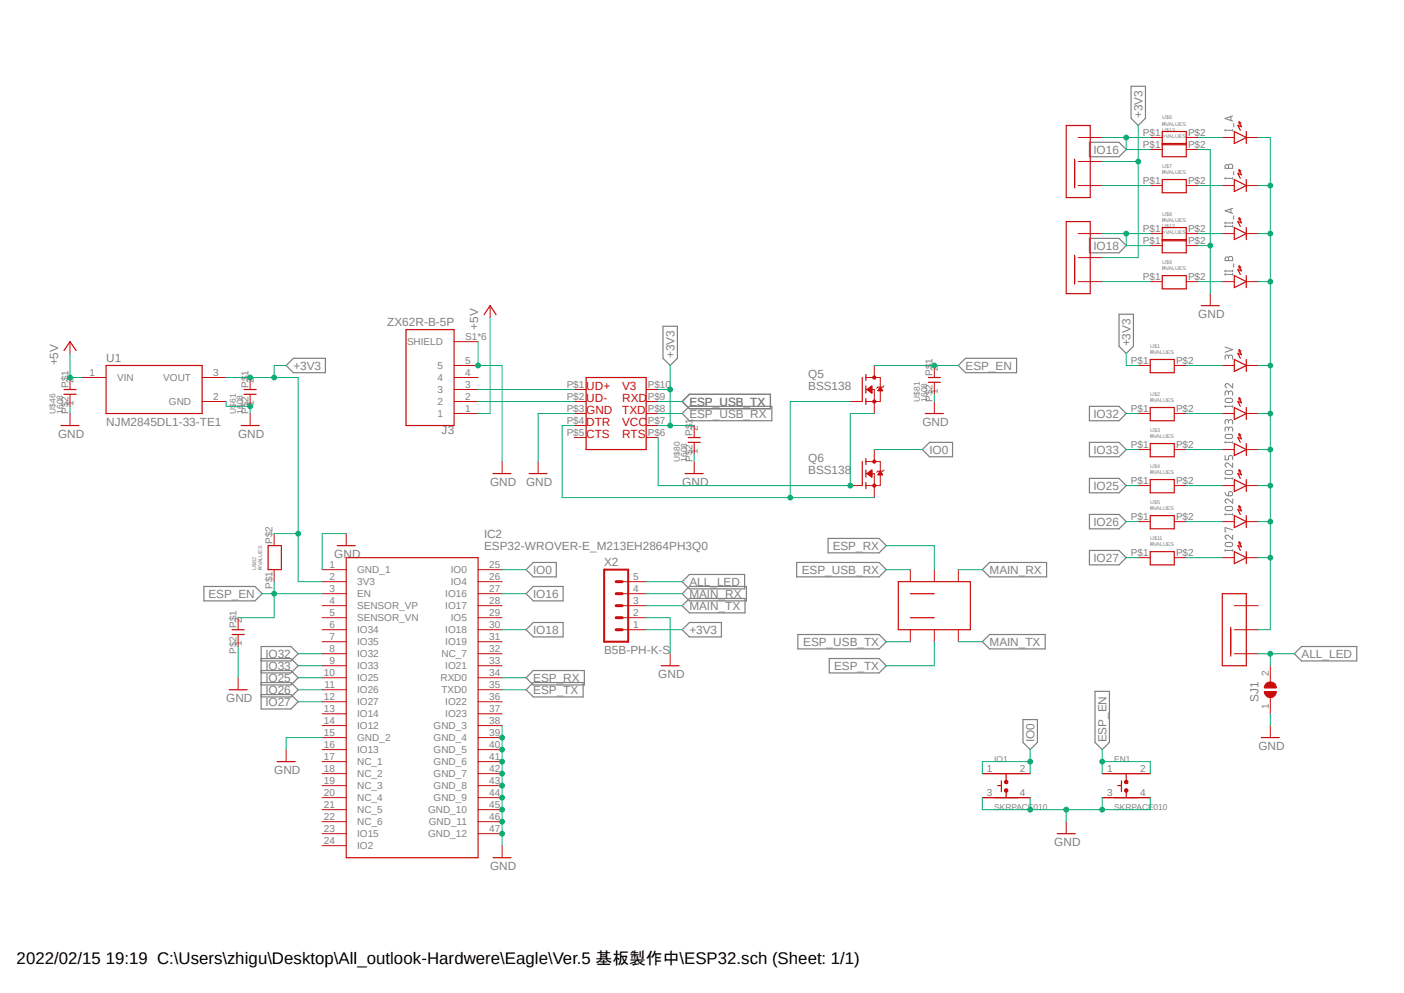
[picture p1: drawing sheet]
<svg xmlns="http://www.w3.org/2000/svg" width="297mm" height="210mm" viewBox="0 0 297 210" stroke-linecap="round" stroke-linejoin="round" font-family="sans-serif">
<defs><g id="words">
<text font-size="3.6" x="3.5" y="203.9">2022/02/15 19:19 C:\Users\zhigu\Desktop\All_outlook-Hardwere\Eagle\Ver.5 基板製作中\ESP32.sch (Sheet: 1/1)</text>
<g font-size="2.5" fill="#808080">
<text x="241.7" y="25" transform="rotate(-90 241.7 25)">+3V3</text>
<text x="231.4" y="32.5">IO16</text>
<text x="231.4" y="52.8">IO18</text>
<text x="81.9" y="68.9">ZX62R-B-5P</text>
<text x="101.1" y="69.7" transform="rotate(-90 101.1 69.7)">+5V</text>
<text x="253.5" y="67.2">GND</text>
<text x="12.3" y="77.3" transform="rotate(-90 12.3 77.3)">+5V</text>
<text x="22.4" y="76.5">U1</text>
<text x="142.7" y="75.8" transform="rotate(-90 142.7 75.8)">+3V3</text>
<text x="239.1" y="73.3" transform="rotate(-90 239.1 73.3)">+3V3</text>
<text x="62.1" y="78.2">+3V3</text>
<text x="171" y="82.4">BSS138</text>
<text x="171" y="79.8">Q5</text>
<text x="204.3" y="78.2">ESP_EN</text>
<text x="145.8" y="85.8">ESP_USB_TX</text>
<text x="145.8" y="88.4">ESP_USB_RX</text>
<text x="231.4" y="88.4">IO32</text>
<text x="12.3" y="92.5">GND</text>
<text x="22.4" y="90">NJM2845DL1-33-TE1</text>
<text x="50.4" y="92.5">GND</text>
<text x="93.4" y="91.8">J3</text>
<text x="195.1" y="90">GND</text>
<text x="196.6" y="96">IO0</text>
<text x="231.4" y="96">IO33</text>
<text x="171" y="100.2">BSS138</text>
<text x="171" y="97.6">Q6</text>
<text x="103.7" y="102.7">GND</text>
<text x="111.3" y="102.7">GND</text>
<text x="144.3" y="102.7">GND</text>
<text x="231.4" y="103.6">IO25</text>
<text x="102.4" y="113.8">IC2</text>
<text x="231.4" y="111.2">IO26</text>
<text x="70.7" y="117.9">GND</text>
<text x="102.4" y="116.3">ESP32-WROVER-E_M213EH2864PH3Q0</text>
<text x="127.8" y="119.7">X2</text>
<text x="176.2" y="116.3">ESP_RX</text>
<text x="231.4" y="118.8">IO27</text>
<text x="112.8" y="121.4">IO0</text>
<text x="145.8" y="123.9">ALL_LED</text>
<text x="169.6" y="121.4">ESP_USB_RX</text>
<text x="209.3" y="121.4">MAIN_RX</text>
<text x="44.1" y="126.5">ESP_EN</text>
<text x="112.8" y="126.5">IO16</text>
<text x="145.8" y="129">MAIN_TX</text>
<text x="145.8" y="126.5">MAIN_RX</text>
<text x="112.8" y="134.1">IO18</text>
<text x="145.8" y="134.1">+3V3</text>
<text x="169.9" y="136.6">ESP_USB_TX</text>
<text x="209.3" y="136.6">MAIN_TX</text>
<text x="56.2" y="139.2">IO32</text>
<text x="56.2" y="141.7">IO33</text>
<text x="127.8" y="138.3">B5B-PH-K-S</text>
<text x="139.2" y="143.3">GND</text>
<text x="176.4" y="141.7">ESP_TX</text>
<text x="275.3" y="139.2">ALL_LED</text>
<text x="47.8" y="148.4">GND</text>
<text x="56.2" y="144.2">IO25</text>
<text x="56.2" y="146.8">IO26</text>
<text x="56.2" y="149.3">IO27</text>
<text x="112.8" y="144.2">ESP_RX</text>
<text x="112.8" y="146.8">ESP_TX</text>
<text x="266.2" y="148.4" transform="rotate(-90 266.2 148.4)">SJ1</text>
<text x="218.8" y="157" transform="rotate(-90 218.8 157)">IO0</text>
<text x="234.1" y="157" transform="rotate(-90 234.1 157)">ESP_EN</text>
<text x="266.2" y="158.5">GND</text>
<text x="58" y="163.6">GND</text>
<text x="223" y="178.9">GND</text>
<text x="103.7" y="183.9">GND</text>
</g>
<g font-size="2.5" fill="#c90d0c">
<text x="124" y="82.4">UD+</text>
<text x="131.6" y="82.4">V3</text>
<text x="124" y="84.9">UD-</text>
<text x="124" y="87.5">GND</text>
<text x="131.6" y="87.5">TXD</text>
<text x="131.6" y="84.9">RXD</text>
<text x="124" y="90">DTR</text>
<text x="124" y="92.5">CTS</text>
<text x="131.6" y="92.5">RTS</text>
<text x="131.6" y="90">VCC</text>
</g>
<g font-size="2.1" fill="#808080">
<text x="241.8" y="28.7">P$1</text>
<text x="251.3" y="28.7">P$2</text>
<text x="241.8" y="31.3">P$1</text>
<text x="251.3" y="31.3">P$2</text>
<text x="241.8" y="38.9">P$1</text>
<text x="251.3" y="38.9">P$2</text>
<text x="241.8" y="49">P$1</text>
<text x="241.8" y="51.6">P$1</text>
<text x="251.3" y="49">P$2</text>
<text x="251.3" y="51.6">P$2</text>
<text x="241.8" y="59.2">P$1</text>
<text x="251.3" y="59.2">P$2</text>
<text x="98.4" y="71.9">S1*6</text>
<text x="86.1" y="73">SHIELD</text>
<text x="98.4" y="77">5</text>
<text x="239.2" y="77">P$1</text>
<text x="248.8" y="77">P$2</text>
<text x="14.5" y="82" transform="rotate(-90 14.5 82)">P$1</text>
<text x="15.6" y="81.1" transform="rotate(-90 15.6 81.1)">2</text>
<text x="18.9" y="79.5">1</text>
<text x="24.8" y="80.6">VIN</text>
<text x="34.5" y="80.6">VOUT</text>
<text x="45.1" y="79.5">3</text>
<text x="52.5" y="82" transform="rotate(-90 52.5 82)">P$1</text>
<text x="53.7" y="81.1" transform="rotate(-90 53.7 81.1)">2</text>
<text x="92.5" y="83.1">3</text>
<text x="92.5" y="80.6">4</text>
<text x="92.5" y="78.1">5</text>
<text x="98.4" y="82">3</text>
<text x="98.4" y="79.5">4</text>
<text x="119.9" y="82">P$1</text>
<text x="137" y="82">P$10</text>
<text x="197.3" y="79.5" transform="rotate(-90 197.3 79.5)">P$1</text>
<text x="198.4" y="83.4" transform="rotate(-90 198.4 83.4)">1</text>
<text x="198.4" y="78.5" transform="rotate(-90 198.4 78.5)">2</text>
<text x="14.5" y="87.5" transform="rotate(-90 14.5 87.5)">P$2</text>
<text x="15.6" y="85.9" transform="rotate(-90 15.6 85.9)">1</text>
<text x="35.7" y="85.7">GND</text>
<text x="45.1" y="84.6">2</text>
<text x="52.5" y="87.5" transform="rotate(-90 52.5 87.5)">P$2</text>
<text x="53.7" y="85.9" transform="rotate(-90 53.7 85.9)">1</text>
<text x="92.5" y="88.2">1</text>
<text x="92.5" y="85.7">2</text>
<text x="98.4" y="87.1">1</text>
<text x="98.4" y="84.6">2</text>
<text x="119.9" y="84.6">P$2</text>
<text x="119.9" y="87.1">P$3</text>
<text x="119.9" y="89.7">P$4</text>
<text x="137" y="89.7">P$7</text>
<text x="137" y="87.1">P$8</text>
<text x="137" y="84.6">P$9</text>
<text x="197.3" y="85" transform="rotate(-90 197.3 85)">P$2</text>
<text x="239.2" y="87.1">P$1</text>
<text x="248.8" y="87.1">P$2</text>
<text x="119.9" y="92.2">P$5</text>
<text x="137" y="92.2">P$6</text>
<text x="146.5" y="92.2" transform="rotate(-90 146.5 92.2)">P$1</text>
<text x="147.6" y="91.2" transform="rotate(-90 147.6 91.2)">2</text>
<text x="239.2" y="94.7">P$1</text>
<text x="248.8" y="94.7">P$2</text>
<text x="146.5" y="97.7" transform="rotate(-90 146.5 97.7)">P$2</text>
<text x="147.6" y="96.1" transform="rotate(-90 147.6 96.1)">1</text>
<text x="239.2" y="102.4">P$1</text>
<text x="248.8" y="102.4">P$2</text>
<text x="239.2" y="110">P$1</text>
<text x="248.8" y="110">P$2</text>
<text x="57.6" y="115.1" transform="rotate(-90 57.6 115.1)">P$2</text>
<text x="239.2" y="117.6">P$1</text>
<text x="248.8" y="117.6">P$2</text>
<text x="57.6" y="124.6" transform="rotate(-90 57.6 124.6)">P$1</text>
<text x="69.7" y="120.1">1</text>
<text x="69.7" y="122.7">2</text>
<text x="69.7" y="125.2">3</text>
<text x="75.6" y="121.2">GND_1</text>
<text x="75.6" y="123.8">3V3</text>
<text x="95.4" y="121.2">IO0</text>
<text x="95.4" y="123.8">IO4</text>
<text x="103.5" y="120.1">25</text>
<text x="103.5" y="122.7">26</text>
<text x="103.5" y="125.2">27</text>
<text x="133.9" y="125.2">4</text>
<text x="133.9" y="122.7">5</text>
<text x="51.1" y="131.9" transform="rotate(-90 51.1 131.9)">2</text>
<text x="69.7" y="127.7">4</text>
<text x="69.7" y="130.3">5</text>
<text x="75.6" y="126.3">EN</text>
<text x="75.6" y="128.9">SENSOR_VP</text>
<text x="75.6" y="131.4">SENSOR_VN</text>
<text x="94.2" y="126.3">IO16</text>
<text x="94.2" y="128.9">IO17</text>
<text x="95.4" y="131.4">IO5</text>
<text x="103.5" y="127.7">28</text>
<text x="103.5" y="130.3">29</text>
<text x="133.9" y="130.3">2</text>
<text x="133.9" y="127.7">3</text>
<text x="50" y="132.8" transform="rotate(-90 50 132.8)">P$1</text>
<text x="51.1" y="136.7" transform="rotate(-90 51.1 136.7)">1</text>
<text x="69.7" y="132.8">6</text>
<text x="69.7" y="135.3">7</text>
<text x="69.7" y="137.9">8</text>
<text x="75.6" y="133.9">IO34</text>
<text x="75.6" y="136.5">IO35</text>
<text x="94.2" y="133.9">IO18</text>
<text x="94.2" y="136.5">IO19</text>
<text x="103.5" y="132.8">30</text>
<text x="103.5" y="135.3">31</text>
<text x="103.5" y="137.9">32</text>
<text x="133.9" y="132.8">1</text>
<text x="50" y="138.3" transform="rotate(-90 50 138.3)">P$2</text>
<text x="68.5" y="143">10</text>
<text x="69.7" y="140.4">9</text>
<text x="75.6" y="139">IO32</text>
<text x="75.6" y="141.6">IO33</text>
<text x="93.4" y="139">NC_7</text>
<text x="94.2" y="141.6">IO21</text>
<text x="103.5" y="140.4">33</text>
<text x="103.5" y="143">34</text>
<text x="268.4" y="143" transform="rotate(-90 268.4 143)">2</text>
<text x="68.5" y="148">12</text>
<text x="68.7" y="145.5">11</text>
<text x="75.6" y="144.1">IO25</text>
<text x="75.6" y="146.6">IO26</text>
<text x="75.6" y="149.2">IO27</text>
<text x="93.2" y="144.1">RXD0</text>
<text x="93.4" y="146.6">TXD0</text>
<text x="94.2" y="149.2">IO22</text>
<text x="103.5" y="145.5">35</text>
<text x="103.5" y="148">36</text>
<text x="268.4" y="149.9" transform="rotate(-90 268.4 149.9)">1</text>
<text x="68.5" y="150.6">13</text>
<text x="68.5" y="153.1">14</text>
<text x="68.5" y="155.7">15</text>
<text x="75.6" y="151.7">IO14</text>
<text x="75.6" y="154.3">IO12</text>
<text x="91.7" y="154.3">GND_3</text>
<text x="94.2" y="151.7">IO23</text>
<text x="103.5" y="150.6">37</text>
<text x="103.5" y="153.1">38</text>
<text x="103.5" y="155.7">39</text>
<text x="68.5" y="158.2">16</text>
<text x="68.5" y="160.7">17</text>
<text x="75.6" y="156.8">GND_2</text>
<text x="75.6" y="159.3">IO13</text>
<text x="75.6" y="161.8">NC_1</text>
<text x="91.7" y="156.8">GND_4</text>
<text x="91.7" y="159.3">GND_5</text>
<text x="91.7" y="161.8">GND_6</text>
<text x="103.5" y="158.2">40</text>
<text x="103.5" y="160.7">41</text>
<text x="68.5" y="163.3">18</text>
<text x="68.5" y="165.8">19</text>
<text x="75.6" y="164.4">NC_2</text>
<text x="75.6" y="166.9">NC_3</text>
<text x="91.7" y="164.4">GND_7</text>
<text x="91.7" y="166.9">GND_8</text>
<text x="103.5" y="163.3">42</text>
<text x="103.5" y="165.8">43</text>
<text x="208.8" y="163.3">1</text>
<text x="215.8" y="163.3">2</text>
<text x="234.2" y="163.3">1</text>
<text x="241.2" y="163.3">2</text>
<text x="68.5" y="168.4">20</text>
<text x="68.5" y="170.9">21</text>
<text x="68.5" y="173.4">22</text>
<text x="75.6" y="169.5">NC_4</text>
<text x="75.6" y="172">NC_5</text>
<text x="90.6" y="172">GND_10</text>
<text x="91.7" y="169.5">GND_9</text>
<text x="103.5" y="168.4">44</text>
<text x="103.5" y="170.9">45</text>
<text x="103.5" y="173.4">46</text>
<text x="208.8" y="168.4">3</text>
<text x="215.8" y="168.4">4</text>
<text x="234.2" y="168.4">3</text>
<text x="241.2" y="168.4">4</text>
<text x="68.5" y="176">23</text>
<text x="68.5" y="178.5">24</text>
<text x="75.6" y="174.5">NC_6</text>
<text x="75.6" y="177.1">IO15</text>
<text x="75.6" y="179.6">IO2</text>
<text x="90.6" y="177.1">GND_12</text>
<text x="90.7" y="174.5">GND_11</text>
<text x="103.5" y="176">47</text>
</g>
<g font-size="1.8" fill="#808080">
<text x="11.8" y="87.5" transform="rotate(-90 11.8 87.5)">U$46</text>
<text x="13.3" y="87.5" transform="rotate(-90 13.3 87.5)">1608</text>
<text x="49.9" y="87.5" transform="rotate(-90 49.9 87.5)">U$61</text>
<text x="51.4" y="87.5" transform="rotate(-90 51.4 87.5)">1608</text>
<text x="194.6" y="84.9" transform="rotate(-90 194.6 84.9)">U$81</text>
<text x="196.1" y="84.9" transform="rotate(-90 196.1 84.9)">1608</text>
<text x="143.8" y="97.6" transform="rotate(-90 143.8 97.6)">U$80</text>
<text x="145.3" y="97.6" transform="rotate(-90 145.3 97.6)">1608</text>
<text x="210.3" y="161.1">IO1</text>
<text x="235.7" y="161.1">EN1</text>
<text x="210.3" y="171.2">SKRPACE010</text>
<text x="235.7" y="171.2">SKRPACE010</text>
</g>
<g font-size="1.1" fill="#808080">
<text x="245.9" y="26.5">&gt;VALUES</text>
<text x="245.9" y="26.5">R</text>
<text x="245.9" y="29.1">&gt;VALUES</text>
<text x="245.9" y="25.3">U$6</text>
<text x="245.9" y="27.8">U$13</text>
<text x="245.9" y="35.4">U$7</text>
<text x="245.9" y="36.7">&gt;VALUES</text>
<text x="245.9" y="36.7">R</text>
<text x="245.9" y="46.9">&gt;VALUES</text>
<text x="245.9" y="46.9">R</text>
<text x="245.9" y="45.6">U$8</text>
<text x="245.9" y="49.4">&gt;VALUES</text>
<text x="245.9" y="48.1">U$12</text>
<text x="245.9" y="57">&gt;VALUES</text>
<text x="245.9" y="57">R</text>
<text x="245.9" y="55.8">U$9</text>
<text x="243.3" y="74.8">&gt;VALUES</text>
<text x="243.3" y="74.8">R</text>
<text x="243.3" y="73.5">U$1</text>
<text x="243.3" y="83.7">U$2</text>
<text x="243.3" y="84.9">&gt;VALUES</text>
<text x="243.3" y="84.9">R</text>
<text x="243.3" y="92.5">&gt;VALUES</text>
<text x="243.3" y="92.5">R</text>
<text x="243.3" y="91.3">U$3</text>
<text x="243.3" y="100.2">&gt;VALUES</text>
<text x="243.3" y="100.2">R</text>
<text x="243.3" y="98.9">U$4</text>
<text x="243.3" y="107.8">&gt;VALUES</text>
<text x="243.3" y="107.8">R</text>
<text x="243.3" y="106.5">U$5</text>
<text x="243.3" y="115.4">&gt;VALUES</text>
<text x="243.3" y="115.4">R</text>
<text x="243.3" y="114.1">U$11</text>
<text x="54.2" y="120.5" transform="rotate(-90 54.2 120.5)">U$82</text>
<text x="55.5" y="120.5" transform="rotate(-90 55.5 120.5)">&gt;VALUES</text>
<text x="55.5" y="120.5" transform="rotate(-90 55.5 120.5)">R</text>
</g>
</g></defs>
<path d="M9.7 18l277.6 166.6M287.3 18l-277.6 166.6" fill="none" stroke="#fff" stroke-width=".21"/>
<g fill="none" stroke="#808080" stroke-width=".21">
<path d="M259.2 27.4v.3M259.2 37.5v.4M259.2 27.6h1.6M259.2 37.7h1.6M259.3 34.8h.4l.2 .3a.45 .45 0 0 1 .3-.4 .45 .45 0 0 1 .5 .2l.1 .7h-1.6zM259.9 35.1v.5M260.4 24.6v.9M260.8 27.4v.3M260.8 37.5v.4M260.8 24.5l-1.6 .6 1.6 .5M261 26.1v.7M261 36.3v.7"/>
<path d="M259.2 46.9v.4M259.2 47.7v.3M259.2 57.1v.4M259.2 57.8v.4M259.2 47.9h1.6M259.2 47.2h1.6M259.2 58h1.6M259.2 57.3h1.6M259.3 54.4h.4l.2 .3v-.3a.46 .46 0 0 1 .5-.2 .46 .46 0 0 1 .4 .5v.4h-1.6zM259.9 54.7v.4M260.4 44.2v.8M260.8 46.9v.4"/>
<path d="M260.8 47.7v.3M260.8 57.1v.4M260.8 57.8v.4M260.8 44.1l-1.6 .5 1.6 .5M261 45.6v.8M261 55.8v.7M259.2 73.4l1.6 .6-1.6 .5M259.9 75.5a.45 .45 0 0 1 .3-.4 .45 .45 0 0 1 .5 .2l.1 .7M259.9 75.8l-.2-.7h-.4l-.1 .9M259.2 96.4v.8h.7v-.5a.45 .45 0 0 1 .4-.4 .45 .45 0 0 1 .5 .4v.5M259.2 85.8v.3M259.2 93.4v.3"/>
<path d="M259.2 85.9h1.6M259.2 93.6h1.6M259.2 84.5a1.25 1.25 0 0 1 1.5 0v.4a1.3 1.3 0 0 1-1.3 .2l-.2-.2zM259.2 92.1a1.25 1.25 0 0 1 1.5 0v.4a1.3 1.3 0 0 1-1.3 .2l-.2-.2zM259.2 99.7a1.25 1.25 0 0 1 1.5 0v.5a1.3 1.3 0 0 1-1.3 .1l-.2-.1zM259.9 83.1a.45 .45 0 0 1 .3-.4 .45 .45 0 0 1 .5 .2l.1 .7M259.9 83.4l-.1-.6a.37 .37 0 0 0-.4-.1 .37 .37 0 0 0-.2 .4v.5M259.9 90.8a.46 .46 0 0 1 .3-.5 .46 .46 0 0 1 .5 .2l.1 .7M259.9 91l-.1-.5a.37 .37 0 0 0-.4-.2 .37 .37 0 0 0-.2 .4v.5M259.9 89.2a.45 .45 0 0 1 .3-.4 .45 .45 0 0 1 .5 .2l.1 .7M259.9 89.5l-.1-.6a.37 .37 0 0 0-.4-.2 .37 .37 0 0 0-.2 .4v.6M260.8 81.1v.9l-.9-.8a.46 .46 0 0 0-.7 .2 .46 .46 0 0 0 .3 .6"/>
<path d="M260.8 97.9v.9l-.9-.8a.44 .44 0 0 0-.7 .2 .44 .44 0 0 0 .3 .6M260.8 85.8v.3M260.8 93.4v.3M259.2 104.1a.72 .72 0 0 0 .7 .8M259.2 101v.3M259.2 108.6v.4M259.2 116.2v.4M259.2 101.2h1.6M259.2 108.8h1.6M259.2 116.4h1.6M259.2 107.3a1.25 1.25 0 0 1 1.5 0v.5a1.3 1.3 0 0 1-1.3 .1l-.2-.1zM259.2 114.9a1.25 1.25 0 0 1 1.5 0v.5a1.3 1.3 0 0 1-1.3 .2l-.2-.2z"/>
<path d="M260.1 104a.47 .47 0 0 1 .7 .2 .47 .47 0 0 1-.5 .7h-.4zM260.8 105.5v.9l-.9-.7a.42 .42 0 0 0-.5-.1 .42 .42 0 0 0-.2 .3l.3 .5M260.8 113.2v.8l-.9-.7a.44 .44 0 0 0-.7 .1 .44 .44 0 0 0 .3 .6M260.8 101v.3M260.8 108.6v.4M260.8 116.2v.4M260.8 112.1l-1.6-.5v.9h.1"/>
</g>
<g fill="none" stroke="#808080" stroke-width=".25">
<path d="M239.3 18.2h3v6.8l-1.5 1.5-1.5-1.5zM230.5 30.1h6.2l1.6 1.5-1.6 1.5h-6.2zM230.5 50.4h6.2l1.6 1.5-1.6 1.6h-6.2zM62.1 75.8h6.7v3h-6.7l-1.6-1.5zM140.3 69h3v6.8l-1.5 1.5-1.5-1.5zM202.7 77.3l1.6-1.5h10.8v3h-10.8zM236.7 66.5h3.1v6.7l-1.5 1.6-1.6-1.6zM144.3 84.9l1.5-1.5h17.2v3h-17.2zM144.3 87.5l1.5-1.6h17.5v3.1h-17.5zM195.1 95.1l1.5-1.5h4.9v3h-4.9zM230.5 85.9h6.2l1.6 1.6-1.6 1.5h-6.2zM230.5 93.6h6.2l1.6 1.5-1.6 1.5h-6.2z"/>
<path d="M168.5 119h17.5l1.5 1.5-1.5 1.5h-17.5zM175.2 113.9h10.8l1.5 1.5-1.5 1.5h-10.8zM230.5 101.2h6.2l1.6 1.5-1.6 1.5h-6.2zM230.5 108.8h6.2l1.6 1.5-1.6 1.5h-6.2zM230.5 116.4h6.2l1.6 1.5-1.6 1.6h-6.2zM43.1 124h10.8l1.6 1.6-1.6 1.5h-10.8zM55.2 139.3h6.4l1.5 1.5-1.5 1.5h-6.4M55.2 139.8h6.4l1.5-1.5-1.5-1.6h-6.4v13.2h6.4l1.5-1.5-1.5-1.5h-6.4M111.3 120.5l1.5-1.5h4.9v3h-4.9zM112.8 124h6.3v3.1h-6.3l-1.5-1.5zM112.8 131.7h6.3v3h-6.3l-1.5-1.5zM144.3 125.6l1.5-1.6h12.1v3.1h-12.1z"/>
<path d="M144.3 133.2l1.5-1.5h6.8v3h-6.8zM144.3 128.1l1.5-1.5h11.8v3h-11.8zM144.3 123l1.5-1.5h11.7v3h-11.7zM168.8 134.2h17.2l1.5 1.5-1.5 1.5h-17.2zM175.4 139.3h10.6l1.5 1.5-1.5 1.5h-10.6zM207.8 120.5l1.5-1.5h12.1v3h-12.1zM207.8 135.7l1.5-1.5h11.8v3h-11.8zM273.8 138.3l1.5-1.6h11.7v3.1h-11.7zM55.2 141.8h6.4l1.5 1.5-1.5 1.6h-6.4M55.2 144.4h6.4l1.5 1.5-1.5 1.5h-6.4M112.8 141.8h10.8v3.1h-10.8l-1.5-1.6zM112.8 144.4h10.6v3h-10.6l-1.5-1.5z"/>
<path d="M216.4 152.2h3.1v4.8l-1.6 1.5-1.5-1.5zM231.6 146.2h3.1v10.8l-1.5 1.5-1.6-1.5z"/>
</g>
<g fill="none" stroke="#c90d0c" stroke-width=".25">
<path d="M13.5 74.1l1.3-1.8 1.3 1.8M22.4 77.3h20.4v10.2h-20.4zM85.9 69.7h10.2v20.3h-10.2zM124 79.8h12.7v15.3h-12.7zM182.4 79.8v5.1M183.2 79.2v1.3M12.9 90h3.8M13.5 83.4h2.6M13.5 82.4h2.6M51 90h3.8M51.6 83.4h2.6M51.6 82.4h2.6"/>
<path d="M183.2 81.6v1.5M183.2 84.3v1.3M73.2 117.9h27.9v63.5h-27.9zM104.3 181.4h3.8"/>
</g>
<g fill="none" stroke="#c90d0c" stroke-width=".21">
<path d="M14.8 72.3v2.5M14.8 79.8v2.6M17.4 79.8h5M42.8 79.8h5M52.9 79.8v2.6M96.1 79.8h5M96.1 77.3h5M96.1 72.3h5M183.2 79.8h3v5.1h-3M14.8 83.4v2.5M14.8 87.5v2.5M42.8 84.9h5"/>
<path d="M52.9 83.4v2.5M52.9 87.5v2.5M96.1 84.9h5M96.1 82.4h5M96.1 87.5h5M121.5 84.9h2.5M121.5 82.4h2.5M121.5 87.5h2.5M121.5 90h2.5M121.5 92.5h2.5M136.7 84.9h2.5M136.7 82.4h2.5"/>
<path d="M136.7 87.5h2.5M136.7 90h2.5M136.7 92.5h2.5M183.2 82.4h1.8v2.5M187 81.6l-.3 .3h-1l-.2 .2M68.2 120.5h5M68.2 123h5M68.2 125.6h5M68.2 128.1h5M68.2 130.6h5M68.2 133.2h5M68.2 135.7h5"/>
<path d="M68.2 138.3h5M101.1 120.5h5.1M101.1 123h5.1M101.1 125.6h5.1M101.1 128.1h5.1M101.1 130.6h5.1M101.1 133.2h5.1M101.1 135.7h5.1M101.1 138.3h5.1M68.2 140.8h5M68.2 143.3h5M68.2 145.9h5"/>
<path d="M68.2 148.4h5M68.2 151h5M68.2 153.5h5M68.2 156h5M68.2 158.5h5M101.1 140.8h5.1M101.1 143.3h5.1M101.1 145.9h5.1M101.1 148.4h5.1M101.1 151h5.1M101.1 153.5h5.1M101.1 156h5.1"/>
<path d="M101.1 158.5h5.1M68.2 161.1h5M68.2 163.6h5M68.2 166.2h5M68.2 168.7h5M68.2 171.2h5M68.2 173.8h5M68.2 176.3h5M68.2 178.9h5M101.1 161.1h5.1M101.1 163.6h5.1M101.1 166.2h5.1"/>
<path d="M101.1 168.7h5.1M101.1 171.2h5.1M101.1 173.8h5.1M101.1 176.3h5.1M106.2 178.9v2.5"/>
</g>
<circle cx="185" cy="84.9" r=".33" fill="#c90d0c"/>
<circle cx="185" cy="84.9" r=".33" fill="none" stroke="#c90d0c" stroke-width=".21"/>
<circle cx="185" cy="79.8" r=".33" fill="#c90d0c"/>
<g fill="none" stroke="#c90d0c" stroke-width=".21">
<path d="M185 77.3v2.5M179.9 84.9h2.5M183.2 97.6h3v5.1h-3M183.4 82.4h1M183.4 82.4l1-.8v1.5zM183.5 82.5h.9M183.6 82.3h.8M183.6 82.5h.8M183.7 82.2h.7M183.8 82.6h.6M183.8 82.1h.6M183.9 82.7h.5"/>
<path d="M183.9 82h.5M184 82.8h.4M184 82h.4M184.1 82.9h.3M184.1 81.8h.3M184.2 83h.2M184.3 81.7h.1M184.4 83.1h.1M184.4 81.7h.1M185 84.9v2.6M185.8 82.5h.8M185.9 82.4h.6"/>
<path d="M185.9 82.3h.6M186 82.2h.4M186.1 82.1h.3M186.1 82h.2M186.2 82h.1M186.2 81.9l.5 .7h-1zM187 99.4l-.3 .3h-1l-.2 .2M183.2 100.2h1.8v2.5"/>
<circle cx="185" cy="79.8" r=".33"/>
</g>
<path d="M182.4 97.6v5.1M183.2 97v1.3M183.2 99.4v1.5M183.2 102.1v1.2" fill="none" stroke="#c90d0c" stroke-width=".25"/>
<circle cx="185" cy="102.7" r=".33" fill="#c90d0c"/>
<circle cx="185" cy="102.7" r=".33" fill="none" stroke="#c90d0c" stroke-width=".21"/>
<circle cx="185" cy="97.6" r=".33" fill="#c90d0c"/>
<g fill="none" stroke="#c90d0c" stroke-width=".21">
<path d="M228.1 39.2h5.1M228.1 34.2h5.1M228.1 29.1h5.1M228.1 59.6h5.1M228.1 54.5h5.1M228.1 49.4h5.1M103.7 64.6v2.6M197.7 77.3v2.5M106.2 97.6v2.6M113.8 97.6v2.6M146.9 90v2.5M146.9 93.6v2.5"/>
<path d="M146.9 97.6v2.6M183.7 100h.7M183.8 99.9h.6M183.9 99.8h.5M184 99.7h.4M184.1 99.6h.3M184.3 99.5h.1M184.4 99.4h.1M185 95.1v2.5M186 100h.4M186.1 99.9h.3M186.1 99.8h.2"/>
<path d="M186.2 99.7h.1M186.2 99.7l.5 .7h-1zM197.7 80.9v2.5M197.7 84.9v2.6M58 112.9v2.5M73.2 112.9v2.5M179.9 102.7h2.5M183.4 100.2h1M183.4 100.2l1-.8v1.5zM183.5 100.2h.9M183.6 100.1h.8M183.6 100.3h.8"/>
<path d="M183.8 100.4h.6M183.9 100.5h.5M184 100.6h.4M184.1 100.7h.3M184.2 100.8h.2M184.3 100.9h.1M185 102.7v2.5M185.8 100.3h.8M185.8 100.2h.8M185.9 100.2h.6M185.9 100.1h.6M50.4 130.6v2.6"/>
<path d="M50.4 134.2v2.5M58 120.5v2.5M192.6 120.5v2.5M192.6 133.2v2.5M197.7 120.5v2.5M197.7 133.2v2.5M202.7 120.5v2.5M202.7 133.2v2.5"/>
<circle cx="185" cy="97.6" r=".33"/>
</g>
<g fill="none" stroke="#c90d0c" stroke-width=".25">
<path d="M225.6 26.5h5v15.3h-5zM227.3 33.7v6.1M225.6 46.9h5v15.2h-5zM227.3 54v6.1M102.4 66.5l1.3-1.9 1.2 1.9M196.4 79.8h2.5M145.6 93.6h2.5M145.6 92.5h2.5M195.7 87.5h3.9M196.4 80.9h2.5M56.7 115.4h2.8v5.1h-2.8zM71.3 115.4h3.8"/>
<path d="M104.3 100.2h3.8M111.9 100.2h3.8M144.9 100.2h3.9M49.1 134.2h2.5M49.1 133.2h2.5M190 123h15.3v10.2h-15.3zM192.6 125.6h5.1M192.6 130.6h5.1M210.3 163.6h5.1M210.3 168.7h2.6"/>
</g>
<path d="M212.6 166.9l.3-.1 .2 .1v.6h-.5l-.1-.3 .5-.1-.1 .2-.4-.1z" fill-rule="evenodd" fill="#c90d0c"/>
<path d="M212.6 166.9l.3-.1 .2 .1v.6h-.5l-.1-.3 .5-.1-.1 .2-.4-.1z" fill="none" stroke="#c90d0c" stroke-width=".21"/>
<path d="M212.6 165.1l.3-.1 .2 .1v.6h-.5l-.1-.3 .5-.1-.1 .2-.4-.1z" fill-rule="evenodd" fill="#c90d0c"/>
<path d="M207.8 163.6h2.5M207.8 168.7h2.5M212.6 165.1l.3-.1 .2 .1v.6h-.5l-.1-.3 .5-.1-.1 .2-.4-.1zM215.4 163.6h2.5M215.4 168.7h2.5" fill="none" stroke="#c90d0c" stroke-width=".21"/>
<path d="M207.8 168.7h10.1M207.8 163.6h10.1M211.1 166.2h.7M211.8 165.1v2.3M212.9 163.6v1.8M212.9 167.2v1.5M235.7 168.7h2.6M235.7 163.6h5.1" fill="none" stroke="#c90d0c" stroke-width=".25"/>
<path d="M238 166.9l.3-.1 .2 .1v.6h-.5l-.1-.3 .4-.2 .1 .2-.1 .1-.4-.1z" fill-rule="evenodd" fill="#c90d0c"/>
<path d="M238 166.9l.3-.1 .2 .1v.6h-.5l-.1-.3 .4-.2 .1 .2-.1 .1-.4-.1z" fill="none" stroke="#c90d0c" stroke-width=".21"/>
<path d="M238 165.1l.3-.1 .2 .1v.6h-.5l-.1-.3 .4-.1 .1 .1-.1 .1-.4-.1z" fill-rule="evenodd" fill="#c90d0c"/>
<g fill="none" stroke="#c90d0c" stroke-width=".21">
<path d="M243.3 29.1h2.6M243.3 39.2h2.6M243.3 31.6h2.6M251 29.1h2.5M251 39.2h2.5M251 31.6h2.5M258.6 29.1h2.5M258.6 39.2h2.5M263.7 29.1h2.5M263.7 39.2h2.5M243.3 49.4h2.6M243.3 59.6h2.6"/>
<path d="M243.3 51.9h2.6M251 49.4h2.5M251 59.6h2.5M251 51.9h2.5M258.6 49.4h2.5M258.6 59.6h2.5M263.7 49.4h2.5M263.7 59.6h2.5M240.8 77.3h2.5M248.4 77.3h2.6M256 62.1v2.5M258.6 77.3h2.5"/>
<path d="M263.7 77.3h2.5M240.8 87.5h2.5M240.8 95.1h2.5M248.4 87.5h2.6M248.4 95.1h2.6M258.6 87.5h2.5M258.6 95.1h2.5M263.7 87.5h2.5M263.7 95.1h2.5M240.8 102.7h2.5M240.8 110.3h2.5M240.8 117.9h2.5"/>
<path d="M248.4 102.7h2.6M248.4 110.3h2.6M248.4 117.9h2.6M258.6 102.7h2.5M258.6 110.3h2.5M258.6 117.9h2.5M263.7 102.7h2.5M263.7 110.3h2.5M263.7 117.9h2.5M131.6 133.2h5.1M131.6 128.1h5.1M131.6 130.6h5.1"/>
<path d="M131.6 125.6h5.1M131.6 123h5.1M141.8 138.3v2.5M261.1 138.3h5.1M261.1 133.2h5.1M261.1 128.1h5.1M268.7 153.5v2.5M225.6 173.8v2.5M233.2 163.6h2.5M233.2 168.7h2.5M238 165.1l.3-.1 .2 .1v.6h-.5l-.1-.3 .4-.1 .1 .1-.1 .1-.4-.1zM240.8 163.6h2.5"/>
<path d="M240.8 168.7h2.5"/>
</g>
<g fill="none" stroke="#c90d0c" stroke-width=".25">
<path d="M245.9 27.8h5.1v5.3h-5.1zM245.9 38h5.1v2.8h-5.1zM245.9 30.6h5.1M245.9 30.4h5.1M261.1 27.8l2.6 1.3-2.6 1.3zM261.1 38l2.6 1.2-2.6 1.3zM262.1 25.8v.5M262.1 35.9v.5M262.1 25.8l.5 1-.7-.3 .5 1.1M262.1 25.8l.4 .2M262.1 35.9l.5 1.1-.7-.3 .5 1M262.1 35.9l.4 .3"/>
<path d="M263.7 27.8v2.6M263.7 38v2.5M245.9 48.1h5.1v5.4h-5.1zM245.9 58.3h5.1v2.8h-5.1zM245.9 50.9h5.1M245.9 50.7h5.1M261.1 48.1l2.6 1.3-2.6 1.3zM261.1 58.3l2.6 1.3-2.6 1.2zM262.1 46.1v.5M262.1 56.3v.5M262.1 46.1l.5 1-.7-.2 .5 1M262.1 46.1l.4 .3"/>
<path d="M262.1 56.3l.5 1-.7-.3 .5 1M262.1 56.3l.4 .2M263.7 48.1v2.6M263.7 58.3v2.5M243.3 76h5.1v2.8h-5.1zM254.1 64.6h3.8M261.1 76l2.6 1.3-2.6 1.3zM262.1 74l.5 1-.7-.2 .5 1M262.1 74v.5M262.1 74l.4 .3M263.7 76v2.6M243.3 86.2h5.1v2.8h-5.1z"/>
<path d="M243.3 93.8h5.1v2.8h-5.1zM261.1 86.2l2.6 1.3-2.6 1.2zM261.1 93.8l2.6 1.3-2.6 1.3zM262.1 84.2v.5M262.1 91.8v.5M262.1 99.4v.5M262.1 84.2l.5 1-.7-.3 .5 1M262.1 84.2l.4 .2M262.1 91.8l.5 1-.7-.3 .5 1.1M262.1 91.8l.4 .2M262.1 99.4l.5 1-.7-.2 .5 1M262.1 99.4l.4 .3"/>
<path d="M263.7 86.2v2.5M263.7 93.8v2.6M243.3 101.4h5.1v2.8h-5.1zM243.3 109.1h5.1v2.7h-5.1zM243.3 116.7h5.1v2.8h-5.1zM261.1 101.4l2.6 1.3-2.6 1.3zM261.1 109.1l2.6 1.2-2.6 1.3zM261.1 116.7l2.6 1.2-2.6 1.3zM262.1 107v.5M262.1 114.6v.5M262.1 107l.5 1-.7-.2 .5 1M262.1 107l.4 .3"/>
<path d="M262.1 114.6l.5 1.1-.7-.3 .5 1M262.1 114.6l.4 .3M263.7 101.4v2.6M263.7 109.1v2.5M263.7 116.7v2.5M258.6 125.6h5.1v15.2h-5.1zM260.3 132.7v6.1M139.9 140.8h3.8M266.8 156h3.8M223.6 176.3h3.9M233.2 168.7h10.1M233.2 163.6h10.1"/>
<path d="M236.5 166.2h.7M237.2 165.1v2.3M238.3 163.6v1.8M238.3 167.2v1.5"/>
</g>
<path d="M127.8 120.5h5.1v15.2h-5.1z" fill="none" stroke="#c90d0c" stroke-width=".42"/>
<path d="M130.3 128.1h1.3M130.3 130.6h1.3M130.3 133.2h1.3M130.3 123h1.3M130.3 125.6h1.3" fill="none" stroke="#c90d0c" stroke-width=".64"/>
<path d="M267.8 144.6a1.27 1.27 0 0 1 1.4-.3 1.27 1.27 0 0 1 .8 1.2h-2.5l.1-.6z" fill-rule="evenodd" fill="#c90d0c"/>
<path d="M267.8 144.6a1.27 1.27 0 0 1 1.4-.3 1.27 1.27 0 0 1 .8 1.2h-2.5l.1-.6z" fill="none" stroke="#c90d0c" stroke-width=".21"/>
<path d="M267.5 146.3h2.5a1.27 1.27 0 0 1-1.3 1.2 1.27 1.27 0 0 1-1.2-1.2z" fill-rule="evenodd" fill="#c90d0c"/>
<path d="M50.4 143.3v2.6M60.5 158.5v2.6M267.5 146.3h2.5a1.27 1.27 0 0 1-1.3 1.2 1.27 1.27 0 0 1-1.2-1.2zM268.7 140.8v3.4M268.7 147.5v3.5" fill="none" stroke="#c90d0c" stroke-width=".21"/>
<path d="M48.5 145.9h3.8M58.6 161.1h3.8" fill="none" stroke="#c90d0c" stroke-width=".25"/>
<path d="M106.2 153.5v2.5" fill="none" stroke="#0dab76" stroke-width=".21"/>
<circle cx="106.2" cy="156" r=".51" fill="#0dab76"/>
<g fill="none" stroke="#0dab76" stroke-width=".21">
<path d="M106.2 156v2.5"/>
<circle cx="106.2" cy="156" r=".51"/>
</g>
<circle cx="106.2" cy="158.5" r=".51" fill="#0dab76"/>
<g fill="none" stroke="#0dab76" stroke-width=".21">
<path d="M106.2 158.5v2.6"/>
<circle cx="106.2" cy="158.5" r=".51"/>
</g>
<circle cx="106.2" cy="161.1" r=".51" fill="#0dab76"/>
<g fill="none" stroke="#0dab76" stroke-width=".21">
<path d="M106.2 161.1v2.5"/>
<circle cx="106.2" cy="161.1" r=".51"/>
</g>
<circle cx="106.2" cy="163.6" r=".51" fill="#0dab76"/>
<g fill="none" stroke="#0dab76" stroke-width=".21">
<path d="M106.2 163.6v2.6"/>
<circle cx="106.2" cy="163.6" r=".51"/>
</g>
<circle cx="106.2" cy="166.2" r=".51" fill="#0dab76"/>
<g fill="none" stroke="#0dab76" stroke-width=".21">
<path d="M106.2 166.2v2.5"/>
<circle cx="106.2" cy="166.2" r=".51"/>
</g>
<circle cx="106.2" cy="168.7" r=".51" fill="#0dab76"/>
<g fill="none" stroke="#0dab76" stroke-width=".21">
<path d="M106.2 168.7v2.5"/>
<circle cx="106.2" cy="168.7" r=".51"/>
</g>
<circle cx="106.2" cy="171.2" r=".51" fill="#0dab76"/>
<g fill="none" stroke="#0dab76" stroke-width=".21">
<path d="M106.2 171.2v2.6"/>
<circle cx="106.2" cy="171.2" r=".51"/>
</g>
<circle cx="106.2" cy="173.8" r=".51" fill="#0dab76"/>
<g fill="none" stroke="#0dab76" stroke-width=".21">
<path d="M106.2 173.8v2.5"/>
<circle cx="106.2" cy="173.8" r=".51"/>
</g>
<circle cx="106.2" cy="176.3" r=".51" fill="#0dab76"/>
<g fill="none" stroke="#0dab76" stroke-width=".21">
<path d="M14.8 85.9v1.6M47.8 84.9v1h5.1v1.6M106.2 176.3v2.6"/>
<circle cx="106.2" cy="176.3" r=".51"/>
</g>
<circle cx="52.9" cy="85.9" r=".51" fill="#0dab76"/>
<g fill="none" stroke="#0dab76" stroke-width=".21">
<path d="M101.1 72.3v5h5.1v20.3M121.5 87.5h-7.7v10.1M146.9 96.1v1.5"/>
<circle cx="52.9" cy="85.9" r=".51"/>
</g>
<circle cx="101.1" cy="77.3" r=".51" fill="#0dab76"/>
<g fill="none" stroke="#0dab76" stroke-width=".21">
<path d="M197.7 83.4v1.5M73.2 112.9h-5v7.6M207.8 168.7v2.5h35.5v-2.5M217.9 168.7v2.5"/>
<circle cx="101.1" cy="77.3" r=".51"/>
</g>
<circle cx="217.9" cy="171.2" r=".51" fill="#0dab76"/>
<g fill="none" stroke="#0dab76" stroke-width=".21">
<path d="M233.2 168.7v2.5"/>
<circle cx="217.9" cy="171.2" r=".51"/>
</g>
<circle cx="233.2" cy="171.2" r=".51" fill="#0dab76"/>
<g fill="none" stroke="#0dab76" stroke-width=".21">
<path d="M225.6 171.2v2.6"/>
<circle cx="233.2" cy="171.2" r=".51"/>
</g>
<circle cx="225.5" cy="171.2" r=".51" fill="#0dab76"/>
<g fill="none" stroke="#0dab76" stroke-width=".21">
<path d="M253.5 31.6h2.5v30.5M253.5 51.9h2.5M136.7 130.6h5.1v7.7M268.7 151v2.5"/>
<circle cx="225.5" cy="171.2" r=".51"/>
</g>
<circle cx="256" cy="51.9" r=".51" fill="#0dab76"/>
<g fill="none" stroke="#0dab76" stroke-width=".21">
<path d="M14.8 74.8v5h2.6M50.4 136.7v6.6M68.2 156h-7.7v2.5"/>
<circle cx="256" cy="51.9" r=".51"/>
</g>
<circle cx="14.8" cy="79.8" r=".51" fill="#0dab76"/>
<g fill="none" stroke="#0dab76" stroke-width=".21">
<path d="M103.7 67.2v20.3h-2.6M185 77.3h17.7"/>
<circle cx="14.8" cy="79.8" r=".51"/>
</g>
<circle cx="197.6" cy="77.3" r=".51" fill="#0dab76"/>
<g fill="none" stroke="#0dab76" stroke-width=".21">
<path d="M55.5 125.6h12.7M58 123v2.6"/>
<circle cx="197.6" cy="77.3" r=".51"/>
</g>
<circle cx="58" cy="125.6" r=".51" fill="#0dab76"/>
<g fill="none" stroke="#0dab76" stroke-width=".21">
<path d="M58 125.6v5h-7.6M233.2 158.5v5.1M233.2 161.1h10.1v2.5"/>
<circle cx="58" cy="125.6" r=".51"/>
</g>
<circle cx="233.2" cy="161.1" r=".51" fill="#0dab76"/>
<g fill="none" stroke="#0dab76" stroke-width=".21">
<path d="M118.9 90v15.2h66.1M179.9 84.9h-12.7v20.3"/>
<circle cx="233.2" cy="161.1" r=".51"/>
</g>
<circle cx="167.2" cy="105.2" r=".51" fill="#0dab76"/>
<g fill="none" stroke="#0dab76" stroke-width=".21">
<path d="M118.9 90h2.6M185 87.5h-5.1v15.2"/>
<circle cx="167.2" cy="105.2" r=".51"/>
</g>
<circle cx="179.9" cy="102.7" r=".51" fill="#0dab76"/>
<g fill="none" stroke="#0dab76" stroke-width=".21">
<path d="M139.2 92.5v10.2h40.7M139.2 90h7.7M139.2 82.4h2.6v7.6"/>
<circle cx="179.9" cy="102.7" r=".51"/>
</g>
<circle cx="141.8" cy="90" r=".51" fill="#0dab76"/>
<g fill="none" stroke="#0dab76" stroke-width=".21">
<path d="M141.8 77.3v5.1"/>
<circle cx="141.8" cy="90" r=".51"/>
</g>
<circle cx="141.8" cy="82.4" r=".51" fill="#0dab76"/>
<g fill="none" stroke="#0dab76" stroke-width=".21">
<path d="M47.8 79.8h10.2"/>
<circle cx="141.8" cy="82.4" r=".51"/>
</g>
<circle cx="52.9" cy="79.8" r=".51" fill="#0dab76"/>
<g fill="none" stroke="#0dab76" stroke-width=".21">
<path d="M58 77.3v2.5h5.1v43.2h5.1"/>
<circle cx="52.9" cy="79.8" r=".51"/>
</g>
<circle cx="58" cy="79.8" r=".51" fill="#0dab76"/>
<g fill="none" stroke="#0dab76" stroke-width=".21">
<path d="M58 77.3h2.5M58 112.9h5.1"/>
<circle cx="58" cy="79.8" r=".51"/>
</g>
<circle cx="63.1" cy="112.9" r=".51" fill="#0dab76"/>
<g fill="none" stroke="#0dab76" stroke-width=".21">
<path d="M233.2 34.2h7.6M240.8 26.5v28h-7.6M238.3 74.8v2.5h2.5M136.7 133.2h7.6"/>
<circle cx="63.1" cy="112.9" r=".51"/>
</g>
<circle cx="240.8" cy="34.2" r=".51" fill="#0dab76"/>
<g fill="none" stroke="#0dab76" stroke-width=".21">
<path d="M233.2 29.1h10.1M251 77.3h7.6M101.1 84.9h20.4M101.1 82.4h20.4M139.2 84.9h5.1M139.2 87.5h5.1M238.3 87.5h2.5M238.3 95.1h2.5M251 87.5h7.6M251 95.1h7.6M187.5 115.4h10.2v5.1M238.3 102.7h2.5"/>
<path d="M238.3 110.3h2.5M251 102.7h7.6M251 110.3h7.6M63.1 138.3h5.1M106.2 125.6h5.1M136.7 128.1h7.6M136.7 125.6h7.6M187.5 135.7h5.1M187.5 120.5h5.1M197.7 135.7v5.1h-10.2M202.7 135.7h5.1M202.7 120.5h5.1"/>
<path d="M63.1 143.3h5.1M63.1 140.8h5.1M63.1 145.9h5.1M106.2 143.3h5.1M106.2 145.9h5.1"/>
<circle cx="240.8" cy="34.2" r=".51"/>
</g>
<circle cx="238.2" cy="29.1" r=".51" fill="#0dab76"/>
<g fill="none" stroke="#0dab76" stroke-width=".21">
<path d="M238.3 29.1v2.5h5M233.2 49.4h10.1M106.2 133.2h5.1"/>
<circle cx="238.2" cy="29.1" r=".51"/>
</g>
<circle cx="238.2" cy="49.4" r=".51" fill="#0dab76"/>
<g fill="none" stroke="#0dab76" stroke-width=".21">
<path d="M238.3 49.4v2.5h5M185 95.1h10.1M106.2 120.5h5.1M217.9 158.5v5.1M217.9 161.1h-10.1v2.5"/>
<circle cx="238.2" cy="49.4" r=".51"/>
</g>
<circle cx="217.9" cy="161.1" r=".51" fill="#0dab76"/>
<g fill="none" stroke="#0dab76" stroke-width=".21">
<path d="M136.7 123h7.6M266.2 138.3h7.6M268.7 138.3v2.5"/>
<circle cx="217.9" cy="161.1" r=".51"/>
</g>
<circle cx="268.7" cy="138.3" r=".51" fill="#0dab76"/>
<g fill="none" stroke="#0dab76" stroke-width=".21">
<path d="M233.2 39.2h10.1M253.5 39.2h5.1M253.5 29.1h5.1M266.2 29.1h2.5v10.1h-2.5M233.2 59.6h10.1M253.5 49.4h5.1M253.5 59.6h5.1M238.3 117.9h2.5M251 117.9h7.6M63.1 148.4h5.1"/>
<circle cx="268.7" cy="138.3" r=".51"/>
</g>
<circle cx="268.7" cy="39.2" r=".51" fill="#0dab76"/>
<g fill="none" stroke="#0dab76" stroke-width=".21">
<path d="M268.7 39.2v10.2h-2.5"/>
<circle cx="268.7" cy="39.2" r=".51"/>
</g>
<circle cx="268.7" cy="49.4" r=".51" fill="#0dab76"/>
<g fill="none" stroke="#0dab76" stroke-width=".21">
<path d="M268.7 49.4v10.2h-2.5M266.2 77.3h2.5v33h-2.5M266.2 87.5h2.5"/>
<circle cx="268.7" cy="49.4" r=".51"/>
</g>
<circle cx="268.7" cy="87.5" r=".51" fill="#0dab76"/>
<g fill="none" stroke="#0dab76" stroke-width=".21">
<path d="M266.2 95.1h2.5"/>
<circle cx="268.7" cy="87.5" r=".51"/>
</g>
<circle cx="268.7" cy="95.1" r=".51" fill="#0dab76"/>
<g fill="none" stroke="#0dab76" stroke-width=".21">
<path d="M266.2 102.7h2.5"/>
<circle cx="268.7" cy="95.1" r=".51"/>
</g>
<circle cx="268.7" cy="102.7" r=".51" fill="#0dab76"/>
<circle cx="268.7" cy="102.7" r=".51" fill="none" stroke="#0dab76" stroke-width=".21"/>
<circle cx="268.7" cy="110.3" r=".51" fill="#0dab76"/>
<g fill="none" stroke="#0dab76" stroke-width=".21">
<path d="M266.2 117.9h2.5M268.7 110.3v22.9h-2.5"/>
<circle cx="268.7" cy="110.3" r=".51"/>
</g>
<circle cx="268.7" cy="117.9" r=".51" fill="#0dab76"/>
<g fill="none" stroke="#0dab76" stroke-width=".21">
<path d="M268.7 59.6v17.7"/>
<circle cx="268.7" cy="117.9" r=".51"/>
</g>
<circle cx="268.7" cy="59.6" r=".51" fill="#0dab76"/>
<circle cx="268.7" cy="59.6" r=".51" fill="none" stroke="#0dab76" stroke-width=".21"/>
<circle cx="268.7" cy="77.3" r=".51" fill="#0dab76"/>
<circle cx="268.7" cy="77.3" r=".51" fill="none" stroke="#0dab76" stroke-width=".21"/>
<use href="#words"/>
</svg>
